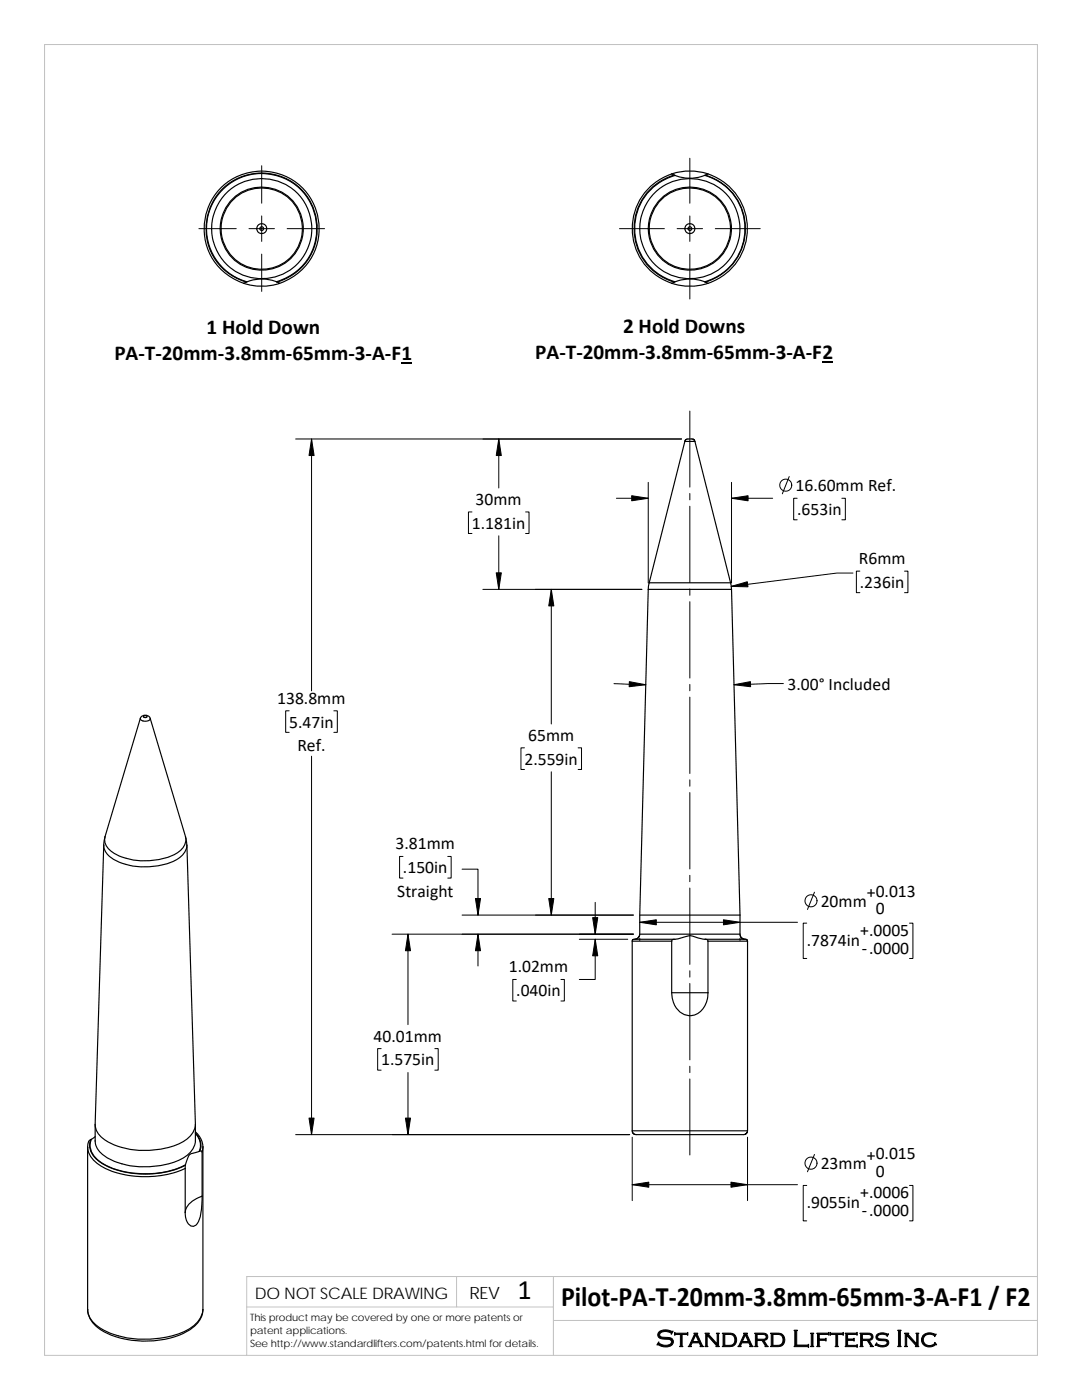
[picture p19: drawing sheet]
<svg xmlns="http://www.w3.org/2000/svg" width="216mm" height="279mm" viewBox="0 0 216 279" stroke-linecap="round" stroke-linejoin="round" font-family="sans-serif">
<defs><g id="words">
<g font-size="5.6">
<text x="103.3" y="259.2">1</text>
<text x="112" y="260.7">Pilot‐PA‐T‐20mm‐3.8mm‐65mm‐3‐A‐F1 / F2</text>
</g>
<text font-size="4.9" x="130.9" y="268.8">Standard Lifters Inc</text>
<g font-size="4.2">
<text x="22.8" y="71.9">PA‐T‐20mm‐3.8mm‐65mm‐3‐A‐F1</text>
<text x="41.2" y="66.7">1 Hold Down</text>
<text x="106.8" y="71.6">PA‐T‐20mm‐3.8mm‐65mm‐3‐A‐F2</text>
<text x="124.3" y="66.4">2 Hold Downs</text>
</g>
<g font-size="3.5">
<text x="94.9" y="100.8">30mm</text>
<text x="158.7" y="98">16.60mm Ref.</text>
<text x="94.2" y="105.5">1.181in</text>
<text x="159.1" y="102.8">.653in</text>
<text x="171.4" y="112.6">R6mm</text>
<text x="171.6" y="117.3">.236in</text>
<text x="157.1" y="137.6">3.00° Included</text>
<text x="55.3" y="140.4">138.8mm</text>
<text x="57.7" y="145.2">5.47in</text>
<text x="59.3" y="150">Ref.</text>
<text x="105.4" y="147.8">65mm</text>
<text x="104.6" y="152.6">2.559in</text>
<text x="78.9" y="169.5">3.81mm</text>
<text x="79.3" y="179">Straight</text>
<text x="80.4" y="174.3">.150in</text>
<text x="173" y="179.3">+0.013</text>
<text x="163.8" y="181">20mm</text>
<text x="174.7" y="182.5">0</text>
<text x="161" y="188.8">.7874in</text>
<text x="171.7" y="186.8">+.0005</text>
<text x="172" y="190.3">‐.0000</text>
<text x="101.5" y="194.1">1.02mm</text>
<text x="103" y="198.8">.040in</text>
<text x="74.6" y="207.9">40.01mm</text>
<text x="76.1" y="212.6">1.575in</text>
<text x="163.8" y="233.3">23mm</text>
<text x="173" y="231.6">+0.015</text>
<text x="171.7" y="239.2">+.0006</text>
<text x="174.7" y="234.9">0</text>
<text x="161" y="241.2">.9055in</text>
<text x="172" y="242.7">‐.0000</text>
</g>
<text font-size="3.4" x="93.7" y="259.2">REV</text>
<text font-size="3.2" x="50.8" y="259.3">DO NOT SCALE DRAWING</text>
<g font-size="2">
<text x="49.9" y="263.7">This product may be covered by one or more patents or</text>
<text x="49.9" y="266.2">patent applications.</text>
<text x="49.9" y="268.8">See http://www.standardlifters.com/patents.html for details.</text>
</g>
</g></defs>
<path d="M8.9 8.9h198.1v261.6h-198.1zM91.1 254.8v6M110.4 254.8v15.7M207 254.8h-157.8v15.7M49.2 260.8h61.2M110.4 263.5h96.6" fill="none" stroke="#c0c0c0" stroke-width=".2"/>
<g fill="none" stroke="#000" stroke-width=".23">
<path d="M129.3 38.4a11.4 11.4 0 0 1 5.4-3.4 8.5 8.5 0 0 0 6 0 11 11 0 0 1 8 10.7 11 11 0 0 1-8.1 10.5 8.8 8.8 0 0 0-6 0 11 11 0 0 1-5.3-17.8zM134 34.7a11.5 11.5 0 0 0-7.8 10.9 11.5 11.5 0 0 0 7.8 10.9M134 34.7l.6 .2M134 34.7a11.5 11.5 0 0 1 7.3 0M134.6 34.9a11.1 11.1 0 0 0-8.1 10.7 11.1 11.1 0 0 0 8 10.7M134.6 34.9l.1 .1M140.7 34.9a11.1 11.1 0 0 1 8 10.7 11.1 11.1 0 0 1-7.9 10.7M141.3 34.7a11.5 11.5 0 0 1 7.8 10.9 11.5 11.5 0 0 1-7.8 10.9M141.3 34.7l-.7 .3M49.1 56.3a11.1 11.1 0 0 1-5.9-17.1 11.1 11.1 0 0 1 18.1 0 11.1 11.1 0 0 1-6 17.1M49.3 56.2l-.7 .3M49.3 56.2a8.1 8.1 0 0 1 5.9 0"/>
<path d="M55.2 56.2a11 11 0 0 0 5.9-16.9 11 11 0 0 0-17.9 0 11 11 0 0 0 6.1 16.9M55.2 56.2l.1 .1M55.3 56.3l.5 .2a11.4 11.4 0 0 1-7.2 0M55.8 56.5a11.5 11.5 0 0 0 5.6-17.7 11.5 11.5 0 0 0-18.5 .1 11.5 11.5 0 0 0 5.7 17.6M134 56.5a11.4 11.4 0 0 0 7.3 0M134.6 56.3l-.6 .2M134.7 56.2l-.1 .1M140.6 56.2l.2 .1M140.8 56.3l.5 .2M136.6 88.1l.5-.5h1.1l.2 .1 .3 .4M136.7 88.1h2M136.7 88.1l-7.2 28.2"/>
<path d="M138.7 88.1l7.1 28.4 .2 1.1M129.3 117.6l-1.6 68.8M129.3 117.6h16.7M129.5 116.3l-.2 1.3M129.5 116.3h16.3M146 117.6l1.7 65M28 143.3a1.1 1.1 0 0 1 1-.6 1.1 1.1 0 0 1 1 .6M28.7 142.9a.37 .37 0 0 1 .4-.1 .37 .37 0 0 1 .2 .3 .36 .36 0 0 1-.4 .1 .36 .36 0 0 1-.2-.3zM20.7 168.7a3.9 3.9 0 0 0 3 3.3 14.3 14.3 0 0 0 11.9-.7 3.4 3.4 0 0 0 1.7-2.6l1.7 55.7a4.3 4.3 0 0 1-2.8 3.6 16.5 16.5 0 0 1-15.4-.6 3.7 3.7 0 0 1-1.8-3zM21 167l-.3 1.7M37 167l.3 1.7M37 167a3.2 3.2 0 0 1-2.2 3.5 13.4 13.4 0 0 1-12.3-.4 2.86 2.86 0 0 1-1.5-3.1"/>
<path d="M37 167l-7-23.6a1.18 1.18 0 0 1-1.9 .3l-.1-.3-7 23.6M126.2 187.8v37.9M126.2 187.8h7.8M127.7 186.4l-.4 .8-.7 .3M127.7 186.4h20M127.7 182.6h20M134 198.1a4.4 4.4 0 0 0 3.5 4.6 4 4 0 0 0 3.8-4.6M134 198.1h7.3M134 187.8v10.3M134.6 187.5h-8.2l-.2 .3M140.8 187.5h8.1l.3 .3M140.8 187.5l.4 .1 .1 .2"/>
<path d="M140.8 187.5l-3-.8-3.4 .8-.4 .3M141.3 187.8v10.3M141.3 187.8h7.9M147.7 182.6v3.8M147.7 186.4l.2 .7 .8 .4M149.2 187.8v37.9M17.5 229a5.2 5.2 0 0 0 3.4 4.1 20 20 0 0 0 16.1 .1M18.1 227.4l-.4 .4-.2 1.2M18.1 227.4a3.6 3.6 0 0 0 1.6 4.3 17.8 17.8 0 0 0 13.8 2.1l1.9-.5 1.6-.8M18.2 227.4h-.1M19 226.8l-.1 .1a1.3 1.3 0 0 0-.9 1.6 4.9 4.9 0 0 0 3 4 18.9 18.9 0 0 0 16 0l.1-.4a2.22 2.22 0 0 1 1.2-1.9l1.5-.4M19 224.5v3.2a4.1 4.1 0 0 0 2.4 3.4 16.5 16.5 0 0 0 15.8-.4 4 4 0 0 0 1.8-3v-3.2"/>
<path d="M37 233.2v8.8M37 232.6v.6M39 226.2a3.3 3.3 0 0 1 .8 3.6M39 226.1a3.4 3.4 0 0 1 .9 3.6M39 225.9a4.2 4.2 0 0 1 1.5 3v32.5a5.6 5.6 0 0 1-4 4.4 19.2 19.2 0 0 1-16.7-.9 4.5 4.5 0 0 1-2.3-3.6v-32.4M39.8 229.8l.3-.1 .2 .2M40.3 238.7a4.4 4.4 0 0 0-3.3 3.3M40.3 238.7a12.3 12.3 0 0 1-.9 5.4l-.3 .4a1.11 1.11 0 0 1-1.7-.6l-.4-1v-.9M40.3 229.9v8.8M40.5 228.9l-.2 1M126.2 225.7l.2 .6 .6 .1h21.4l.6-.3 .2-.4M126.2 225.7h23"/>
<path d="M17.5 261.3a5.7 5.7 0 0 0 4 4.8 19.3 19.3 0 0 0 15.7-.3 5.3 5.3 0 0 0 3.3-4.4"/>
<circle cx="52.2" cy="45.6" r=".38"/>
<circle cx="52.2" cy="45.6" r="1"/>
<circle cx="52.2" cy="45.6" r="8.3"/>
<circle cx="52.2" cy="45.6" r="10"/>
<circle cx="52.2" cy="45.6" r="8.1"/>
<circle cx="137.6" cy="45.6" r=".38"/>
<circle cx="137.7" cy="45.6" r="1"/>
<circle cx="137.7" cy="45.6" r="8.3"/>
<circle cx="137.7" cy="45.6" r="10"/>
<circle cx="137.7" cy="45.6" r="8.1"/>
</g>
<g fill="none" stroke="#000" stroke-width=".2">
<path d="M52.2 33.1v7.5M137.6 31.6v9M39.7 45.6h7.4M49.7 45.6h5.1M52.2 43.1v5.1M52.2 50.7v7.5M57.3 45.6h7.5M123.6 45.6h9M135.1 45.6h5.1M137.6 43.1v5.1M137.6 50.7v9M142.7 45.6h9"/>
<path d="M59 87.6h77M62.2 87.6v50.3M99.5 87.6v9.8M123 99.4h6.3M129.3 96.3v20.1M137.6 82v15.2M137.6 98.5v1.3M146 96.3v20.1M146 99.4h8.2M157.5 95.1l-1.4 3.5M159.1 99.4h-.7v4.3h.7M168 99.4h.7v4.3h-.7"/>
<path d="M94.2 102.2h-.7v4.3h.7M96.4 117.6h31.7M99.5 106.9v10.7M104.9 102.2h.7v4.3h-.7M110 117.6v26.9M137.6 101v15.3M137.6 117.5v1.3M170.2 114.4h-3.2l-21.1 2.6M171.6 114h-.7v4.3h.7M180.5 114h.7v4.3h-.7M122.5 136.4l6.4 .3M137.6 120.1v15.2"/>
<path d="M137.6 136.6v1.3M137.6 139.1v15.3M156.3 136.4l-9.8 .3M57.7 141.9h-.7v4.3h.7M62.2 150.9v75.5M66.6 141.9h.7v4.3h-.7M104.6 149.2h-.7v4.4h.7M110 154v28.6M115.4 149.2h.6v4.4h-.6M137.6 155.6v1.3M137.6 158.2v15.2M80.4 170.9h-.7v4.3h.7"/>
<path d="M89.3 170.9h.7v4.3h-.7M92.2 173.5h3.2v9.1M137.6 174.7v1.3M137.6 177.2v15.3M162.5 178.1l-1.4 3.4M78.2 186.4h48.2M81.4 186.4v18.1M92.2 182.6h34.2M95.4 186.4v6.4M103 195.5h-.7v4.3h.7M111.9 195.5h.7v4.3h-.7M115.6 187.5h9.7"/>
<path d="M118.8 187.5v8h-3.2M118.8 180.1v6.3M127.7 184.1h31.4M127.7 187.2v.5M137.6 193.7v1.3M137.6 196.3v15.2M147.7 187.2v.5M161 184.2h-.7v7.1h.7M181.5 184.2h.7v7.1h-.7M76.1 209.3h-.7v4.3h.7M81.4 214v12.4M86.8 209.3h.6v4.3h-.6"/>
<path d="M137.6 212.8v1.3M137.6 215.3v15.2M59 226.4h66.6M126.2 226.9v12.7M126.2 236.4h32.9M149.2 226.9v12.7M161 236.6h-.7v7h.7M162.5 230.4l-1.4 3.4M181.5 236.6h.7v7h-.7"/>
<circle cx="156.8" cy="96.8" r="1.2"/>
<circle cx="161.8" cy="179.8" r="1.21"/>
<circle cx="161.8" cy="232.1" r="1.21"/>
</g>
<path d="M80.1 72.5h2.2M164.1 72.2h2.1" fill="none" stroke="#000" stroke-width=".28"/>
<g fill="#000" stroke="#000" stroke-width=".2">
<path d="M62.2 87.6l.5 3.3h-1z" fill-rule="evenodd"/>
<path d="M99.5 87.6l.5 3.3h-1z" fill-rule="evenodd"/>
<path d="M126 98.9l3.3 .5-3.3 .5z" fill-rule="evenodd"/>
<path d="M146 99.4l3.3-.5v1z" fill-rule="evenodd"/>
<path d="M99 114.3h1l-.5 3.3z" fill-rule="evenodd"/>
<path d="M110 117.6l.5 3.3h-1z" fill-rule="evenodd"/>
<path d="M145.9 117l3.2-.9 .1 1z" fill-rule="evenodd"/>
<path d="M125.6 136l3.3 .7-3.4 .4z" fill-rule="evenodd"/>
<path d="M146.5 136.7l3.2-.7 .1 1.1z" fill-rule="evenodd"/>
<path d="M81.4 186.4l.5 3.3h-1z" fill-rule="evenodd"/>
<path d="M94.9 179.3h1l-.5 3.3z" fill-rule="evenodd"/>
<path d="M95.4 186.4l.5 3.3h-1z" fill-rule="evenodd"/>
<path d="M109.5 179.3h1l-.5 3.3z" fill-rule="evenodd"/>
<path d="M118.3 183.1h1l-.5 3.3z" fill-rule="evenodd"/>
<path d="M118.8 187.5l.5 3.3h-1z" fill-rule="evenodd"/>
<path d="M127.7 184.1l3.3-.5v1z" fill-rule="evenodd"/>
<path d="M144.4 183.6l3.3 .5-3.3 .5z" fill-rule="evenodd"/>
<path d="M61.7 223.1h1l-.5 3.3z" fill-rule="evenodd"/>
<path d="M80.9 223.1h1l-.5 3.3z" fill-rule="evenodd"/>
<path d="M126.2 236.4l3.3-.5v1z" fill-rule="evenodd"/>
<path d="M145.9 235.9l3.3 .5-3.3 .5z" fill-rule="evenodd"/>
</g>
<use href="#words"/>
</svg>
